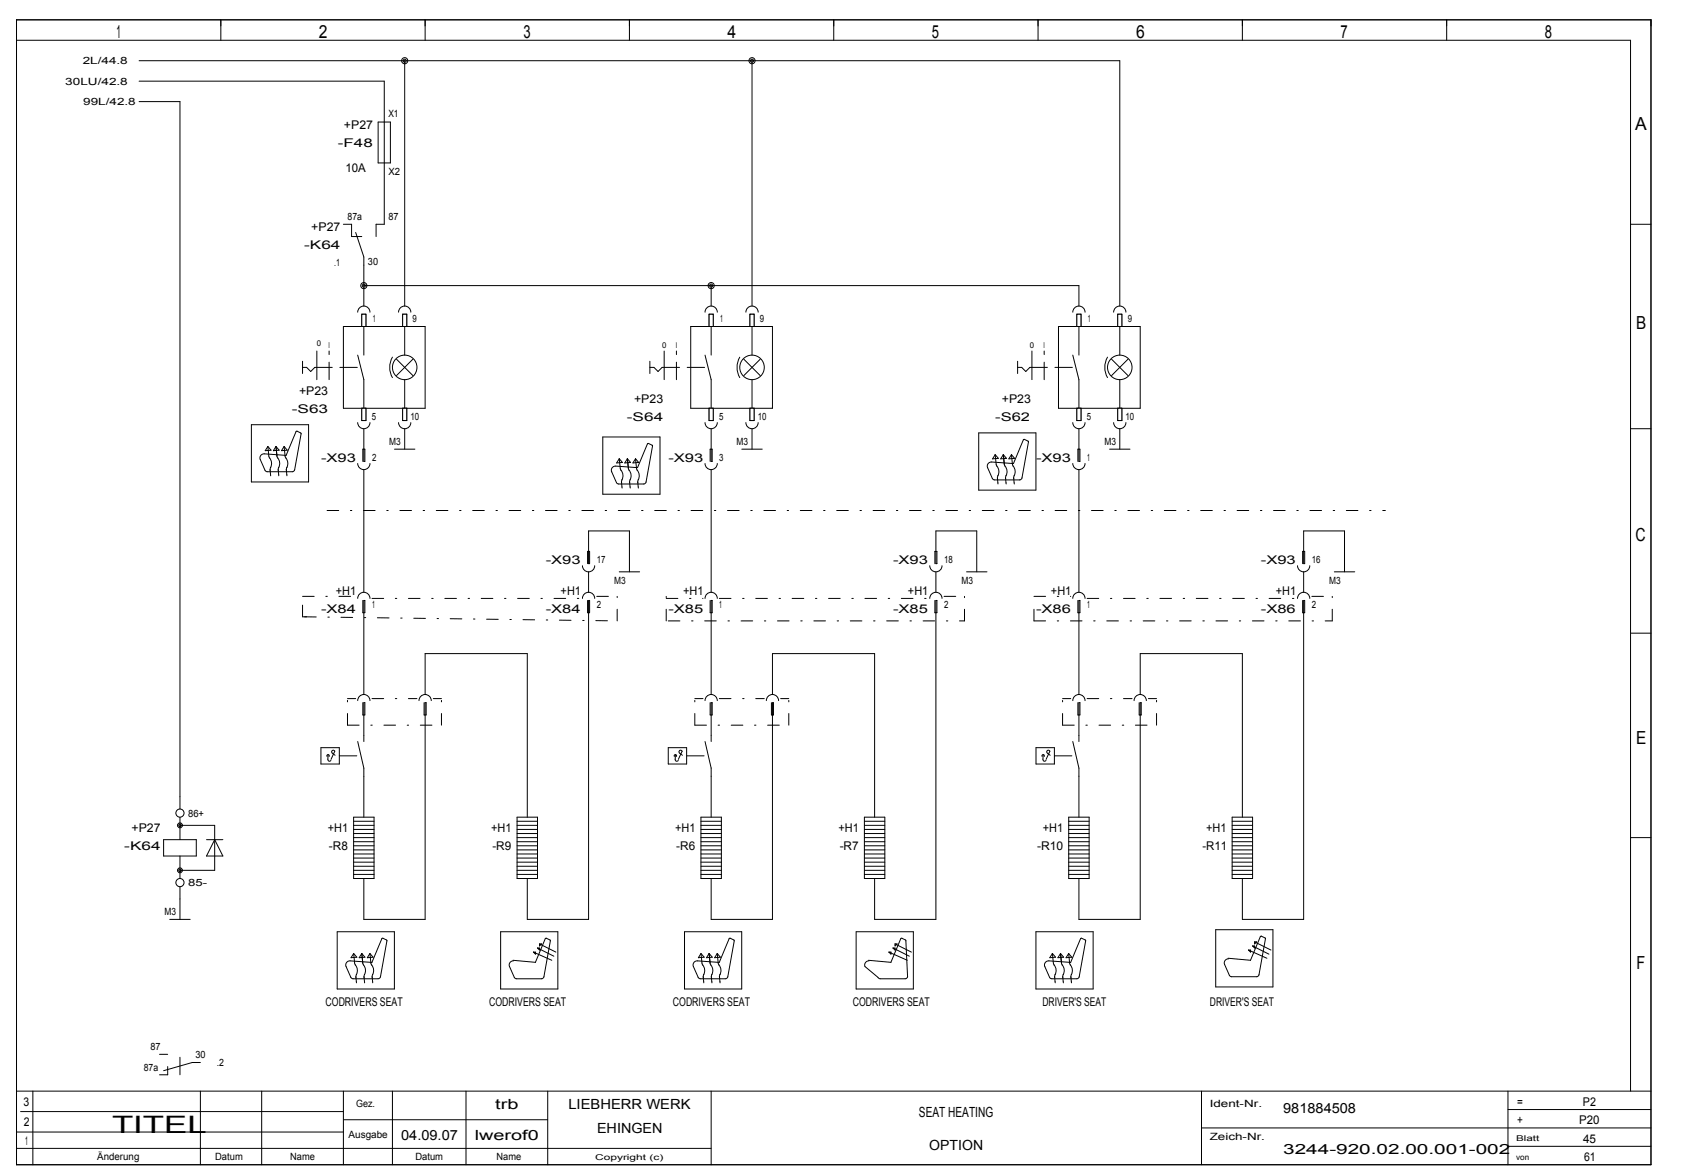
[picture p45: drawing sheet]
<svg xmlns="http://www.w3.org/2000/svg" width="408mm" height="284mm" viewBox="0 0 408 284" stroke-linecap="round" stroke-linejoin="round" font-family="sans-serif">
<defs><g id="words">
<text font-size="5.8" x="27.2" y="274.3">TITEL</text>
<g font-size="4.4">
<text x="28.2" y="9.3">1</text>
<text x="77.3" y="9.3">2</text>
<text x="126.8" y="9.3">3</text>
<text x="176.2" y="9.3">4</text>
<text x="225.8" y="9.3">5</text>
<text x="275.2" y="9.3">6</text>
<text x="324.8" y="9.3">7</text>
<text x="374.3" y="9.3">8</text>
<text x="396.2" y="31.6">A</text>
<text x="396.4" y="79.6">B</text>
<text x="396.2" y="131.1">C</text>
<text x="396.4" y="180.1">E</text>
<text x="396.5" y="234.5">F</text>
</g>
<g font-size="3.4">
<text x="120" y="268.5">trb</text>
<text x="137.7" y="268.5">LIEBHERR WERK</text>
<text x="310.9" y="269.5">981884508</text>
<text x="97.2" y="275.9">04.09.07</text>
<text x="115" y="275.9">lwerof0</text>
<text x="144.6" y="274.4">EHINGEN</text>
<text x="222.6" y="270.4">SEAT HEATING</text>
<text x="225.2" y="278.4">OPTION</text>
<text x="310.9" y="279.4">3244­920.02.00.001­002</text>
</g>
<g font-size="2.9">
<text x="81.9" y="35.6">­F48</text>
<text x="83.3" y="31.3">+P27</text>
<text x="83.7" y="41.5">10A</text>
<text x="75.4" y="56">+P27</text>
<text x="73.7" y="60.3">­K64</text>
<text x="72.4" y="95.6">+P23</text>
<text x="70.7" y="99.9">­S63</text>
<text x="151.9" y="101.9">­S64</text>
<text x="153.6" y="97.6">+P23</text>
<text x="241.1" y="101.9">­S62</text>
<text x="242.7" y="97.6">+P23</text>
<text x="77.8" y="111.8">­X93</text>
<text x="161.9" y="111.8">­X93</text>
<text x="251" y="111.8">­X93</text>
<text x="132.2" y="136.6">­X93</text>
<text x="216.4" y="136.6">­X93</text>
<text x="305.5" y="136.6">­X93</text>
<text x="77.8" y="148.5">­X84</text>
<text x="81.4" y="144.1">+H1</text>
<text x="132.2" y="148.5">­X84</text>
<text x="135.8" y="144.1">+H1</text>
<text x="161.9" y="148.5">­X85</text>
<text x="165.5" y="144.1">+H1</text>
<text x="216.4" y="148.5">­X85</text>
<text x="220" y="144.1">+H1</text>
<text x="251" y="148.5">­X86</text>
<text x="254.6" y="144.1">+H1</text>
<text x="305.5" y="148.5">­X86</text>
<text x="309.1" y="144.1">+H1</text>
<text x="31.9" y="201.5">+P27</text>
<text x="79.4" y="201.5">+H1</text>
<text x="119" y="201.5">+H1</text>
<text x="163.5" y="201.5">+H1</text>
<text x="203.1" y="201.5">+H1</text>
<text x="252.6" y="201.5">+H1</text>
<text x="292.2" y="201.5">+H1</text>
<text x="30.1" y="205.9">­K64</text>
<text x="79.7" y="205.9">­R8</text>
<text x="119.3" y="205.9">­R9</text>
<text x="163.8" y="205.9">­R6</text>
<text x="203.4" y="205.9">­R7</text>
<text x="251.2" y="205.9">­R10</text>
<text x="291.3" y="205.9">­R11</text>
<text x="78.9" y="243.5">CODRIVERS SEAT</text>
<text x="118.5" y="243.5">CODRIVERS SEAT</text>
<text x="163" y="243.5">CODRIVERS SEAT</text>
<text x="206.6" y="243.5">CODRIVERS SEAT</text>
<text x="252.6" y="243.5">DRIVER'S SEAT</text>
<text x="293.2" y="243.5">DRIVER'S SEAT</text>
<text x="5.7" y="267.8">3</text>
<text x="367.6" y="267.8">=</text>
<text x="383.5" y="267.8">P2</text>
<text x="5.8" y="272.7">2</text>
<text x="367.6" y="272.2">+</text>
<text x="382.6" y="272.2">P20</text>
<text x="6.1" y="277.2">1</text>
<text x="383.5" y="276.7">45</text>
<text x="383.8" y="281.1">61</text>
</g>
<g font-size="2.4">
<text x="20" y="15.6">2L/44.8</text>
<text x="15.8" y="20.5">30LU/42.8</text>
<text x="20.2" y="25.5">99L/42.8</text>
<text x="94.1" y="28.4">X1</text>
<text x="94.1" y="42.3">X2</text>
<text x="84.2" y="53.3">87a</text>
<text x="94.1" y="53.3">87</text>
<text x="81" y="64.5">.1</text>
<text x="89.1" y="64.1">30</text>
<text x="90.3" y="77.9">1</text>
<text x="100" y="77.9">9</text>
<text x="174.5" y="77.9">1</text>
<text x="184.1" y="77.9">9</text>
<text x="263.6" y="77.9">1</text>
<text x="273.2" y="77.9">9</text>
<text x="90.1" y="101.7">5</text>
<text x="99.4" y="101.7">10</text>
<text x="174.2" y="101.7">5</text>
<text x="183.6" y="101.7">10</text>
<text x="263.3" y="101.7">5</text>
<text x="272.7" y="101.7">10</text>
<text x="94.3" y="107.6">M3</text>
<text x="178.5" y="107.6">M3</text>
<text x="267.6" y="107.6">M3</text>
<text x="90.1" y="111.6">2</text>
<text x="174.3" y="111.6">3</text>
<text x="263.4" y="111.6">1</text>
<text x="144.6" y="136.4">17</text>
<text x="228.7" y="136.4">18</text>
<text x="317.8" y="136.4">16</text>
<text x="148.8" y="141.3">M3</text>
<text x="232.9" y="141.3">M3</text>
<text x="322" y="141.3">M3</text>
<text x="90.1" y="147.2">1</text>
<text x="144.6" y="147.2">2</text>
<text x="174.3" y="147.2">1</text>
<text x="228.7" y="147.2">2</text>
<text x="263.4" y="147.2">1</text>
<text x="317.8" y="147.2">2</text>
<text x="45.6" y="197.7">86+</text>
<text x="45.6" y="214.6">85­</text>
<text x="39.9" y="221.5">M3</text>
<text x="36.5" y="254.2">87</text>
<text x="47.4" y="256.2">30</text>
<text x="34.8" y="259.2">87a</text>
<text x="52.5" y="258.1">.2</text>
<text x="86.3" y="268">Gez.</text>
<text x="293.1" y="268">Ident­Nr.</text>
<text x="84.4" y="275.5">Ausgabe</text>
<text x="293.1" y="275.9">Zeich­Nr.</text>
<text x="23.5" y="280.9">Änderung</text>
<text x="52.1" y="280.9">Datum</text>
<text x="70.3" y="280.9">Name</text>
<text x="100.6" y="280.9">Datum</text>
<text x="120.3" y="280.9">Name</text>
</g>
<g font-size="1.9">
<text x="76.8" y="83.8">0</text>
<text x="79.6" y="84.3">I</text>
<text x="160.4" y="84.3">0</text>
<text x="163.7" y="84.3">I</text>
<text x="249.5" y="84.3">0</text>
<text x="252.8" y="84.3">I</text>
<text x="144.2" y="280.8">Copyright (c)</text>
<text x="367.3" y="280.8">von</text>
<text x="367.3" y="276.4">Blatt</text>
</g>
</g></defs>
<g fill="none" stroke="#000" stroke-width=".24">
<path d="M167.4 79.1h19.7v19.8h-19.7zM170.8 75.6a1.48 1.48 0 0 1 1.5-1.5 1.48 1.48 0 0 1 1.5 1.5M171.8 79.1v-3h1v3M172.3 79.1v6.9M180.7 75.6a1.48 1.48 0 0 1 1.5-1.5 1.48 1.48 0 0 1 1.5 1.5M182.2 79.1v6.9M157.5 87.5v2.9M160.9 85v6.9M170.8 86l1.5 5.9v7M179.2 86.5a4.9 4.9 0 0 0 0 4.9M180.2 87l4 3.9M182.2 91.9v7"/>
<path d="M184.2 87l-4 3.9M170.8 102.3a1.48 1.48 0 0 0 1.5 1.5 1.48 1.48 0 0 0 1.5-1.5M180.7 102.3a1.48 1.48 0 0 0 1.5 1.5 1.48 1.48 0 0 0 1.5-1.5M86.7 144.9a1.49 1.49 0 0 1 1.5-1.5 1.49 1.49 0 0 1 1.4 1.5M87.9 145.4v3h.5v-3h-.3v3M141.1 144.9a1.49 1.49 0 0 1 1.5-1.5 1.49 1.49 0 0 1 1.5 1.5M142.4 145.4v3h.4v-3h-.2v3M170.8 144.9a1.48 1.48 0 0 1 1.5-1.5 1.48 1.48 0 0 1 1.5 1.5M172.1 145.4v3h.4v-3h-.2v3M225.3 144.9a1.48 1.48 0 0 1 1.5-1.5 1.48 1.48 0 0 1 1.4 1.5M226.5 145.4v3h.5v-3h-.2v3M259.9 144.9a1.48 1.48 0 0 1 1.5-1.5 1.48 1.48 0 0 1 1.5 1.5"/>
<path d="M261.2 145.4v3h.4v-3h-.2v3M314.4 144.9a1.48 1.48 0 0 1 1.5-1.5 1.48 1.48 0 0 1 1.4 1.5M315.6 145.4v3h.5v-3h-.3v3M86.7 169.6a1.49 1.49 0 0 1 1.5-1.4 1.49 1.49 0 0 1 1.4 1.4M86.7 179.5l1.4 6.5v2M87.9 170.1v3h.5v-3h-.3v3M88.1 178.1v1.4M101.5 169.6a1.49 1.49 0 0 1 1.5-1.4 1.49 1.49 0 0 1 1.5 1.4M102.8 170.1v3h.4v-3h-.2v3M170.8 169.6a1.48 1.48 0 0 1 1.5-1.4 1.48 1.48 0 0 1 1.5 1.4M170.8 179.5l1.5 6.5v2M172.1 170.1v3h.4v-3h-.2v3"/>
<path d="M172.3 178.1v1.4M185.7 169.6a1.48 1.48 0 0 1 1.4-1.4 1.48 1.48 0 0 1 1.5 1.4M186.9 170.1v3h.5v-3h-.3v3M259.9 169.6a1.48 1.48 0 0 1 1.5-1.4 1.48 1.48 0 0 1 1.5 1.4M259.9 179.5l1.5 6.5v2M261.2 170.1v3h.4v-3h-.2v3M261.4 178.1v1.4M274.8 169.6a1.48 1.48 0 0 1 1.4-1.4 1.48 1.48 0 0 1 1.5 1.4M276 170.1v3h.5v-3h-.2v3M43.6 192.9v3M43.6 197.9v5.4M43.6 199.8h8.4v10.9h-8.4"/>
<path d="M77.8 181h4.4v4h-4.4zM79.2 183.1a.3 .3 0 0 1 .3-.4 .3 .3 0 0 1 .2 .4M79.4 183.8a.4 .4 0 0 0 .3 .5 .4 .4 0 0 0 .5-.2M79.5 182.7l-.1 1.1M81.2 182.9l-.7-.5a.4 .4 0 0 1 0-.7 .4 .4 0 0 1 .6 .2l-.9 2M85.7 199.8h4.9M85.7 197.9h4.9v14.8h-4.9zM85.7 198.8h4.9M125.3 199.8h4.9M125.3 197.9h4.9v14.8h-4.9zM125.3 198.8h4.9M161.9 181h4.5v4h-4.5z"/>
<path d="M163.4 183.1a.3 .3 0 0 1 .2-.4 .3 .3 0 0 1 .3 .4M163.6 182.7v1.1a.4 .4 0 0 0 .2 .5 .4 .4 0 0 0 .5-.2M165.2 181.9l-.8 2M165.3 181.9a.4 .4 0 0 0-.6-.2 .4 .4 0 0 0 0 .7l.6 .5M169.8 199.8h5M169.8 197.9h5v14.8h-5zM169.8 198.8h5M209.4 199.8h5M209.4 197.9h5v14.8h-5zM209.4 198.8h5M251 181h4.5v4h-4.5zM252.5 183.1a.3 .3 0 0 1 .2-.4 .3 .3 0 0 1 .3 .4"/>
<path d="M252.7 182.7v1.1a.4 .4 0 0 0 .2 .5 .4 .4 0 0 0 .5-.2M254.3 181.9l-.8 2M254.4 181.9a.4 .4 0 0 0-.6-.2 .4 .4 0 0 0 0 .7l.6 .5M258.9 199.8h5M258.9 197.9h5v14.8h-5zM258.9 198.8h5M298.5 199.8h5M298.5 197.9h5v14.8h-5zM298.5 198.8h5M39.6 203.3h8v4h-8zM43.6 207.3v5.4M43.6 214.7v3"/>
<path d="M50 203.3h4M52 203.3l2 4h-4zM85.7 210.7h4.9M85.7 211.7h4.9M85.7 209.7h4.9M85.7 208.7h4.9M85.7 207.8h4.9M85.7 206.8h4.9M85.7 205.8h4.9M85.7 204.8h4.9M85.7 203.8h4.9M85.7 202.8h4.9"/>
<path d="M85.7 201.8h4.9M85.7 200.8h4.9M125.3 210.7h4.9M125.3 211.7h4.9M125.3 209.7h4.9M125.3 208.7h4.9M125.3 207.8h4.9M125.3 206.8h4.9M125.3 205.8h4.9M125.3 204.8h4.9M125.3 203.8h4.9M125.3 202.8h4.9"/>
<path d="M125.3 201.8h4.9M125.3 200.8h4.9M169.8 210.7h5M169.8 211.7h5M169.8 209.7h5M169.8 208.7h5M169.8 207.8h5M169.8 206.8h5M169.8 205.8h5M169.8 204.8h5M169.8 203.8h5M169.8 202.8h5"/>
<path d="M169.8 201.8h5M169.8 200.8h5M209.4 210.7h5M209.4 211.7h5M209.4 209.7h5M209.4 208.7h5M209.4 207.8h5M209.4 206.8h5M209.4 205.8h5M209.4 204.8h5M209.4 203.8h5M209.4 202.8h5"/>
<path d="M209.4 201.8h5M209.4 200.8h5M258.9 210.7h5M258.9 211.7h5M258.9 209.7h5M258.9 208.7h5M258.9 207.8h5M258.9 206.8h5M258.9 205.8h5M258.9 204.8h5M258.9 203.8h5M258.9 202.8h5"/>
<path d="M258.9 201.8h5M258.9 200.8h5M298.5 210.7h5M298.5 211.7h5M298.5 209.7h5M298.5 208.7h5M298.5 207.8h5M298.5 206.8h5M298.5 205.8h5M298.5 204.8h5M298.5 203.8h5M298.5 202.8h5"/>
<path d="M298.5 201.8h5M298.5 200.8h5M41.1 222.6h5"/>
<circle cx="182.2" cy="88.9" r="2.97"/>
<circle cx="43.6" cy="196.9" r=".99"/>
<circle cx="43.6" cy="199.8" r=".59"/>
<circle cx="43.6" cy="199.8" r=".3"/>
<circle cx="43.6" cy="213.7" r=".99"/>
<circle cx="43.6" cy="210.7" r=".59"/>
<circle cx="43.6" cy="210.7" r=".3"/>
</g>
<path d="M157.5 89h.9M158.4 89l1 .9M159.4 89.9l1-.9M160.4 89h10.9M163.9 91.9v-6.9M82.2 183h5M166.4 183h4.9M255.5 183h4.9" fill="none" stroke="#000" stroke-width=".24" stroke-dasharray="4.2 1.8"/>
<path d="M171.8 76.1h1v3h-1z" fill-rule="evenodd" fill="#fff" stroke="#000" stroke-width=".24"/>
<path d="M181.7 76.1h1v3h-1z" fill="none" stroke="#000" stroke-width=".24"/>
<path d="M181.7 76.1h1v3h-1z" fill-rule="evenodd" fill="#fff" stroke="#000" stroke-width=".24"/>
<path d="M181.7 98.9h1v2.9h-1z" fill="none" stroke="#000" stroke-width=".24"/>
<path d="M181.7 98.9h1v2.9h-1z" fill-rule="evenodd" fill="#fff" stroke="#000" stroke-width=".24"/>
<path d="M171.8 98.9h1v2.9h-1z" fill="none" stroke="#000" stroke-width=".24"/>
<path d="M171.8 98.9h1v2.9h-1z" fill-rule="evenodd" fill="#fff" stroke="#000" stroke-width=".24"/>
<g fill="none" stroke="#000" stroke-width=".24">
<path d="M83.2 79.1h19.8v19.8h-19.8zM86.7 75.6a1.49 1.49 0 0 1 1.5-1.5 1.49 1.49 0 0 1 1.4 1.5M87.7 79.1v-3h.9v3M88.1 79.1v6.9M96.6 75.6a1.49 1.49 0 0 1 1.5-1.5 1.49 1.49 0 0 1 1.4 1.5M98.1 79.1v6.9M73.3 87.5v2.9M76.8 85v6.9M86.7 86l1.4 5.9v7M95.1 86.5a4.9 4.9 0 0 0 0 4.9M96.1 87l3.9 3.9M98.1 91.9v7"/>
<path d="M100 87l-3.9 3.9M86.7 102.3a1.49 1.49 0 0 0 1.5 1.5 1.49 1.49 0 0 0 1.4-1.5M96.6 102.3a1.49 1.49 0 0 0 1.5 1.5 1.49 1.49 0 0 0 1.4-1.5M259.9 112.2a1.48 1.48 0 0 0 1.5 1.5 1.48 1.48 0 0 0 1.5-1.5M261.4 108.8v2.9h.2v-2.9h-.4v2.9"/>
<circle cx="98" cy="88.9" r="2.97"/>
</g>
<path d="M73.3 89h1M74.3 89l1 .9M75.3 89.9l1-.9M76.3 89h10.9M79.7 91.9v-6.9" fill="none" stroke="#000" stroke-width=".24" stroke-dasharray="4.2 1.8"/>
<path d="M87.7 76.1h.9v3h-.9z" fill-rule="evenodd" fill="#fff" stroke="#000" stroke-width=".24"/>
<path d="M97.6 76.1h.9v3h-.9z" fill="none" stroke="#000" stroke-width=".24"/>
<path d="M97.6 76.1h.9v3h-.9z" fill-rule="evenodd" fill="#fff" stroke="#000" stroke-width=".24"/>
<path d="M97.6 98.9h.9v2.9h-.9z" fill="none" stroke="#000" stroke-width=".24"/>
<path d="M97.6 98.9h.9v2.9h-.9z" fill-rule="evenodd" fill="#fff" stroke="#000" stroke-width=".24"/>
<path d="M87.7 98.9h.9v2.9h-.9z" fill="none" stroke="#000" stroke-width=".24"/>
<path d="M87.7 98.9h.9v2.9h-.9z" fill-rule="evenodd" fill="#fff" stroke="#000" stroke-width=".24"/>
<g fill="none" stroke="#000" stroke-width=".24">
<path d="M91.6 29.6h3v9.9h-3zM93.1 29.6v9.9M83.2 54.3h2v3h2.5M86.2 56.3l1.9 5.9v2M93.1 54.3h-2v3M256.5 79.1h19.8v19.8h-19.8zM259.9 75.6a1.48 1.48 0 0 1 1.5-1.5 1.48 1.48 0 0 1 1.5 1.5M260.9 79.1v-3h1v3M261.4 79.1v6.9M269.8 75.6a1.48 1.48 0 0 1 1.5-1.5 1.48 1.48 0 0 1 1.5 1.5M271.3 79.1v6.9M246.6 87.5v2.9"/>
<path d="M250 85v6.9M259.9 86l1.5 5.9v7M268.3 86.5a4.9 4.9 0 0 0 0 4.9M269.3 87l4 3.9M271.3 91.9v7M273.3 87l-4 3.9M86.7 112.2a1.49 1.49 0 0 0 1.5 1.5 1.49 1.49 0 0 0 1.4-1.5M88.1 108.8v2.9h.3v-2.9h-.5v2.9M95.6 108.8h4.9M170.8 112.2a1.48 1.48 0 0 0 1.5 1.5 1.48 1.48 0 0 0 1.5-1.5M172.3 108.8v2.9h.2v-2.9h-.4v2.9M179.7 108.8h5"/>
<path d="M259.9 102.3a1.48 1.48 0 0 0 1.5 1.5 1.48 1.48 0 0 0 1.5-1.5M269.8 102.3a1.48 1.48 0 0 0 1.5 1.5 1.48 1.48 0 0 0 1.5-1.5M141.1 137a1.49 1.49 0 0 0 1.5 1.5 1.49 1.49 0 0 0 1.5-1.5M142.6 133.5v3h.2v-3h-.4v3M150 138.5h5M225.3 137a1.48 1.48 0 0 0 1.5 1.5 1.48 1.48 0 0 0 1.4-1.5M226.8 133.5v3h.2v-3h-.5v3M234.2 138.5h4.9M314.4 137a1.48 1.48 0 0 0 1.5 1.5 1.48 1.48 0 0 0 1.4-1.5M315.8 133.5v3h.3v-3h-.5v3M323.3 138.5h4.9"/>
<circle cx="271.3" cy="88.9" r="2.97"/>
</g>
<path d="M246.6 89h.9M247.5 89l1 .9M248.5 89.9l1-.9M249.5 89h10.9M253 91.9v-6.9" fill="none" stroke="#000" stroke-width=".24" stroke-dasharray="4.2 1.8"/>
<path d="M260.9 76.1h1v3h-1z" fill-rule="evenodd" fill="#fff" stroke="#000" stroke-width=".24"/>
<path d="M270.8 76.1h1v3h-1z" fill="none" stroke="#000" stroke-width=".24"/>
<path d="M270.8 76.1h1v3h-1z" fill-rule="evenodd" fill="#fff" stroke="#000" stroke-width=".24"/>
<path d="M270.8 98.9h1v2.9h-1z" fill="none" stroke="#000" stroke-width=".24"/>
<path d="M270.8 98.9h1v2.9h-1z" fill-rule="evenodd" fill="#fff" stroke="#000" stroke-width=".24"/>
<path d="M260.9 98.9h1v2.9h-1z" fill="none" stroke="#000" stroke-width=".24"/>
<path d="M260.9 98.9h1v2.9h-1z" fill-rule="evenodd" fill="#fff" stroke="#000" stroke-width=".24"/>
<g fill="none" stroke="#000" stroke-width=".24">
<path d="M4 4.8h396v277.2h-396zM4 9.8h391.1v254.4M33.7 19.7h59.4v9.9M33.7 14.7h237.6v59.4M53.5 4.8v5M98.1 14.7v59.4M103 4.8v5M152.5 4.8v5M182.2 14.7v59.4M202 4.8v5M251.5 4.8v5M301 4.8v5"/>
<path d="M350.5 4.8v5M33.7 24.6h9.9v168.3M93.1 39.5v14.8M395.1 54.3h4.9M88.1 64.2v9.9M88.1 69.2h173.3v4.9M172.3 69.2v4.9M60.9 102.8h13.9v13.9h-13.9zM64.9 108.1l.2 2.3 .2 .5M64.9 108.1l.8 .9-1.4 .1zM65.3 110.8a2.06 2.06 0 0 1 .2 2.4M65.4 113.7l.2 1.5"/>
<path d="M65.6 113.1l-.1 .8M66.9 108.1l.2 2.3 .2 .5M66.9 108.1l.7 .9-1.4 .1zM67.3 110.8a2.06 2.06 0 0 1 .2 2.4M67.4 113.7l.1 1.5M67.5 113.1l-.1 .8M68.8 108.1l.3 2.3 .2 .5M68.8 108.1l.8 .9-1.4 .1zM69.2 110.8a2.06 2.06 0 0 1 .3 2.4M69.4 113.7l.1 1.5M69.5 113.1l-.1 .8M72 104.4l1 .6"/>
<path d="M72 104.4l-.3 .1-2.4 5.8-5.3-.4a.99 .99 0 0 0-.9 1.4l1.1 2.6 .3 .3h6.6l.3-.5 1.6-8.7M88.1 103.8v5M88.1 113.7v29.7M98.1 103.8v5M146 105.8h13.9v13.9h-13.9zM150 111.1l.3 2.3 .2 .5M150 111.1l.8 .9-1.4 .1zM150.4 113.8a2.06 2.06 0 0 1 .3 2.4M150.6 116.7l.1 1.5M150.7 116.1l-.1 .8M152 111.1l.2 2.3 .2 .5M152 111.1l.8 .9-1.4 .1z"/>
<path d="M152.4 113.8a2.06 2.06 0 0 1 .3 2.4M152.5 116.7l.2 1.5M152.7 116.1l-.1 .8M154 111.1l.2 2.3 .2 .5M154 111.1l.7 .9-1.4 .1zM154.4 113.8a2.06 2.06 0 0 1 .2 2.4M154.5 116.7l.2 1.5M154.7 116.1l-.2 .8M156.9 107.5l.2-.1 1 .6-1.6 8.7-.3 .4h-6.5l-.3-.3-1.3-2.9a.99 .99 0 0 1 1.1-1l5.3 .3 2.4-5.7M172.3 103.8v5M172.3 113.7v29.7M182.2 103.8v5"/>
<path d="M237.1 104.8h13.9v13.9h-13.9zM239.3 113.3l-.1-.4a.99 .99 0 0 1 1.1-1l5.2 .3 2.4-5.7 .3-.1 1 .5-1.7 9.1-.5 .2h-6l-.6-.4M239.3 113.2l1.1 2.6M241.1 110.1l.3 2.3 .2 .5M241.1 110.1l.8 .9-1.4 .1zM241.5 112.8a2.06 2.06 0 0 1 .3 2.4M241.6 115.7l.2 1.5M241.8 115.1l-.1 .8M243.1 110.1l.2 2.3 .2 .5M243.1 110.1l.7 .9-1.3 .1zM243.5 112.8a2.06 2.06 0 0 1 .2 2.4M243.6 115.7l.2 1.5"/>
<path d="M243.8 115.1l-.2 .8M245.1 110.1l.2 2.3 .2 .5M245.1 110.1l.7 .9-1.4 .1zM245.4 112.8a2.06 2.06 0 0 1 .3 2.4M245.6 115.7l.1 1.5M245.7 115.1l-.1 .8M261.4 103.8v5M261.4 113.7v29.7M268.8 108.8h5M271.3 103.8v5M395.1 103.8h4.9M142.6 133.5v-4.9h9.9v9.9"/>
<path d="M142.6 138.5v4.9M226.8 133.5v-4.9h9.9v9.9M226.8 138.5v4.9M315.8 133.5v-4.9h9.9v9.9M315.8 138.5v4.9M88.1 148.4v19.8M142.6 148.4v74.2h-14.8v-9.9M172.3 148.4v19.8M226.8 148.4v74.2h-14.9v-9.9M261.4 148.4v19.8M315.8 148.4v74.2h-14.8v-9.9M395.1 153.3h4.9"/>
<path d="M88.1 173.1v5M103 173.1v49.5h-14.9v-9.9M103 168.2v-9.9h24.8v39.6M172.3 173.1v5M187.1 173.1v49.5h-14.8v-9.9M187.1 168.2v-9.9h24.8v39.6M261.4 173.1v5M276.3 173.1v49.5h-14.9v-9.9M276.3 168.2v-9.9h24.7v39.6M88.1 188v9.9M172.3 188v9.9M261.4 188v9.9"/>
<path d="M43.6 217.7v4.9M395.1 202.8h4.9M81.7 225.6h13.9v13.8h-13.9zM84.1 232.9l.7-.3 5.3 .4 2.4-5.7 .3-.1 .9 .5-1.5 8.8-.3 .4h-6.6l-.3-.3-1.2-2.7 .1-.7zM85.7 230.9l.2 2.3 .2 .5M85.7 230.9l.8 .9-1.4 .1zM86.1 233.6a2.06 2.06 0 0 1 .2 2.4M86.2 236.5l.2 1.5M86.4 235.9l-.2 .8M87.7 230.9l.2 2.3 .2 .5M87.7 230.9l.7 .9-1.4 .1zM88 233.6a2.06 2.06 0 0 1 .3 2.4"/>
<path d="M88.2 236.5l.1 1.5M88.3 235.9l-.1 .8M89.6 230.9l.3 2.3 .2 .5M89.6 230.9l.8 .9-1.4 .1zM90 233.6a2.06 2.06 0 0 1 .3 2.4M90.2 236.5l.1 1.5M90.3 235.9l-.1 .8M121.3 225.6h13.9v13.8h-13.9zM124.3 232.5l5.4 .5M129.2 230.5h.5v.5zM129.2 230.5l4.5 2M130.2 229.5h.5v.5z"/>
<path d="M130.2 229.5l4 2M130.7 228.5h.5l-.5 .5zM130.7 228.5l4 2M132.4 227.2l1 .6M132.4 227.2l-.3 .1-2.4 5.7M133.3 227.8l-1.5 8.7-.3 .4h-6.6l-.3-.3-1.2-2.9a.99 .99 0 0 1 1-1.1M165.8 225.6h13.9v13.8h-13.9zM168.3 232.9l.7-.3 5.3 .4 2.4-5.7 .2-.1 1 .5-1.6 8.8-.3 .4h-6.5l-.3-.3-1.3-2.7 .1-.7zM169.8 230.9l.3 2.3 .2 .5M169.8 230.9l.8 .9-1.4 .1zM170.2 233.6a2.06 2.06 0 0 1 .3 2.4M170.4 236.5l.1 1.5"/>
<path d="M170.5 235.9l-.1 .8M171.8 230.9l.2 2.3 .2 .5M171.8 230.9l.8 .9-1.4 .1zM172.2 233.6a2.06 2.06 0 0 1 .3 2.4M172.3 236.5l.2 1.5M172.5 235.9l-.1 .8M173.8 230.9l.2 2.3 .2 .5M173.8 230.9l.7 .9-1.4 .1zM174.2 233.6a2.06 2.06 0 0 1 .2 2.4M174.3 236.5l.2 1.5M174.5 235.9l-.2 .8M207.4 225.6h13.9v13.8h-13.9z"/>
<path d="M210.4 232.5l5.5 .5M215.4 230.5h.5v.5zM215.4 230.5l4.4 2M216.4 229.5h.4v.5zM216.4 229.5l3.9 2M216.8 228.5h.5l-.5 .5zM216.8 228.5l4 2M218.5 227.2l1 .6M218.5 227.2l-.3 .1-2.4 5.7M219.5 227.8l.4 8.7-.3 .4h-6.6l-3.4-2.9-.1-.3a.99 .99 0 0 1 1.1-1.1M251 225.6h13.8v13.8h-13.8zM253.4 232.9l.7-.3 5.3 .4 2.4-5.7 .3-.1 .9 .5-1.5 8.8-.3 .4h-6.6l-.3-.3-1.2-2.7 .1-.7z"/>
<path d="M255 230.9l.2 2.3M255 230.9l.7 .9-1.4 .1zM255.2 233.2l.2 .5M255.4 233.6a2.06 2.06 0 0 1 .2 2.4M255.5 236.5l.2 1.5M255.7 235.9l-.2 .8M256.9 230.9l.3 2.3 .2 .5M256.9 230.9l.8 .9-1.4 .1zM257.3 233.6a2.06 2.06 0 0 1 .3 2.4M257.5 236.5l.1 1.5M257.6 235.9l-.1 .8M258.9 230.9l.3 2.3 .2 .5"/>
<path d="M258.9 230.9l.8 .9-1.4 .1zM259.3 233.6a2.06 2.06 0 0 1 .3 2.4M259.4 236.5l.2 1.5M259.6 235.9l-.1 .8M294.5 225.1h13.9v13.9h-13.9zM296.7 233.5l1.2 2.6M297.5 232l5.5 .5 2.4-5.7 .2-.1 1 .5-1.7 9-.5 .3h-6l-.5-.4M297.7 232.1a.99 .99 0 0 0-1 1.4M302.5 230h.5v.5zM302.5 230l4.4 2M303.5 229h.5v.5zM303.5 229l3.9 2"/>
<path d="M304 228h.5l-.5 .5zM304 228l3.9 2M38.7 255.3h1.9M40.6 258.2v2h-1.9M48.5 257.3h-1.9l-7 1.9M4 278h168.3M4 274.1h79.2M4 264.2h396M5 269.1h78.2M8 264.2v17.8M48.5 264.2v17.8M63.4 264.2v17.8"/>
<path d="M83.2 264.2v17.8M83.2 271.1h49.5M95.1 264.2v17.8M112.9 264.2v17.8M132.7 264.2v17.8M172.3 264.2v17.8M291.1 264.2v17.8M291.1 273.1h108.9M365.4 264.2v17.8M365.4 277.5h34.6M365.4 268.6h34.6"/>
<circle cx="98" cy="14.7" r=".74"/>
<circle cx="98" cy="14.7" r=".37"/>
<circle cx="182.2" cy="14.7" r=".37"/>
<circle cx="182.2" cy="14.7" r=".74"/>
<circle cx="88.1" cy="69.1" r=".74"/>
<circle cx="88.1" cy="69.2" r=".37"/>
<circle cx="172.3" cy="69.1" r=".74"/>
<circle cx="172.3" cy="69.2" r=".37"/>
</g>
<g fill="none" stroke="#000" stroke-width=".24" stroke-dasharray="2.8 2.8 .4 2.8">
<path d="M79.2 123.6h256.4M73.3 149.3v-4.9M73.3 149.3h1M73.3 144.4h12.9M73.8 149.3l75.7 1M90.1 144.9h50.5M144.6 144.4h4.9M149.5 150.3v-5.9M161.4 150.3v-5.9M161.4 144.9h8.9M161.9 150.3h71.8M174.3 144.9h50.5"/>
<path d="M228.7 144.4h5M233.7 150.3v-5.9M250.5 150.3v-4.9M250.5 150.3h72.3M250.5 144.4h8.9M263.4 144.9h50.5M317.8 144.4h5M322.8 150.3v-5.9M84.2 175.6v-6.5M84.2 175.6h22.8M84.2 169.1h2M90.1 169.1h10.9"/>
<path d="M105 169.1h2M107 175.6v-6.5M168.3 175.6v-6.5M168.3 175.6h22.8M168.3 169.1h2M174.3 169.1h10.9M189.1 169.1h2M191.1 175.6v-6.5M257.4 175.6v-6.5M257.4 175.6h22.8M257.4 169.1h2M263.4 169.1h10.9"/>
<path d="M278.2 169.1h2M280.2 175.6v-6.5"/>
</g>
<path d="M43.6 260.2v-5.9" fill="none" stroke="#000" stroke-width=".24" stroke-dasharray="4.2 1.8"/>
<use href="#words"/>
</svg>
